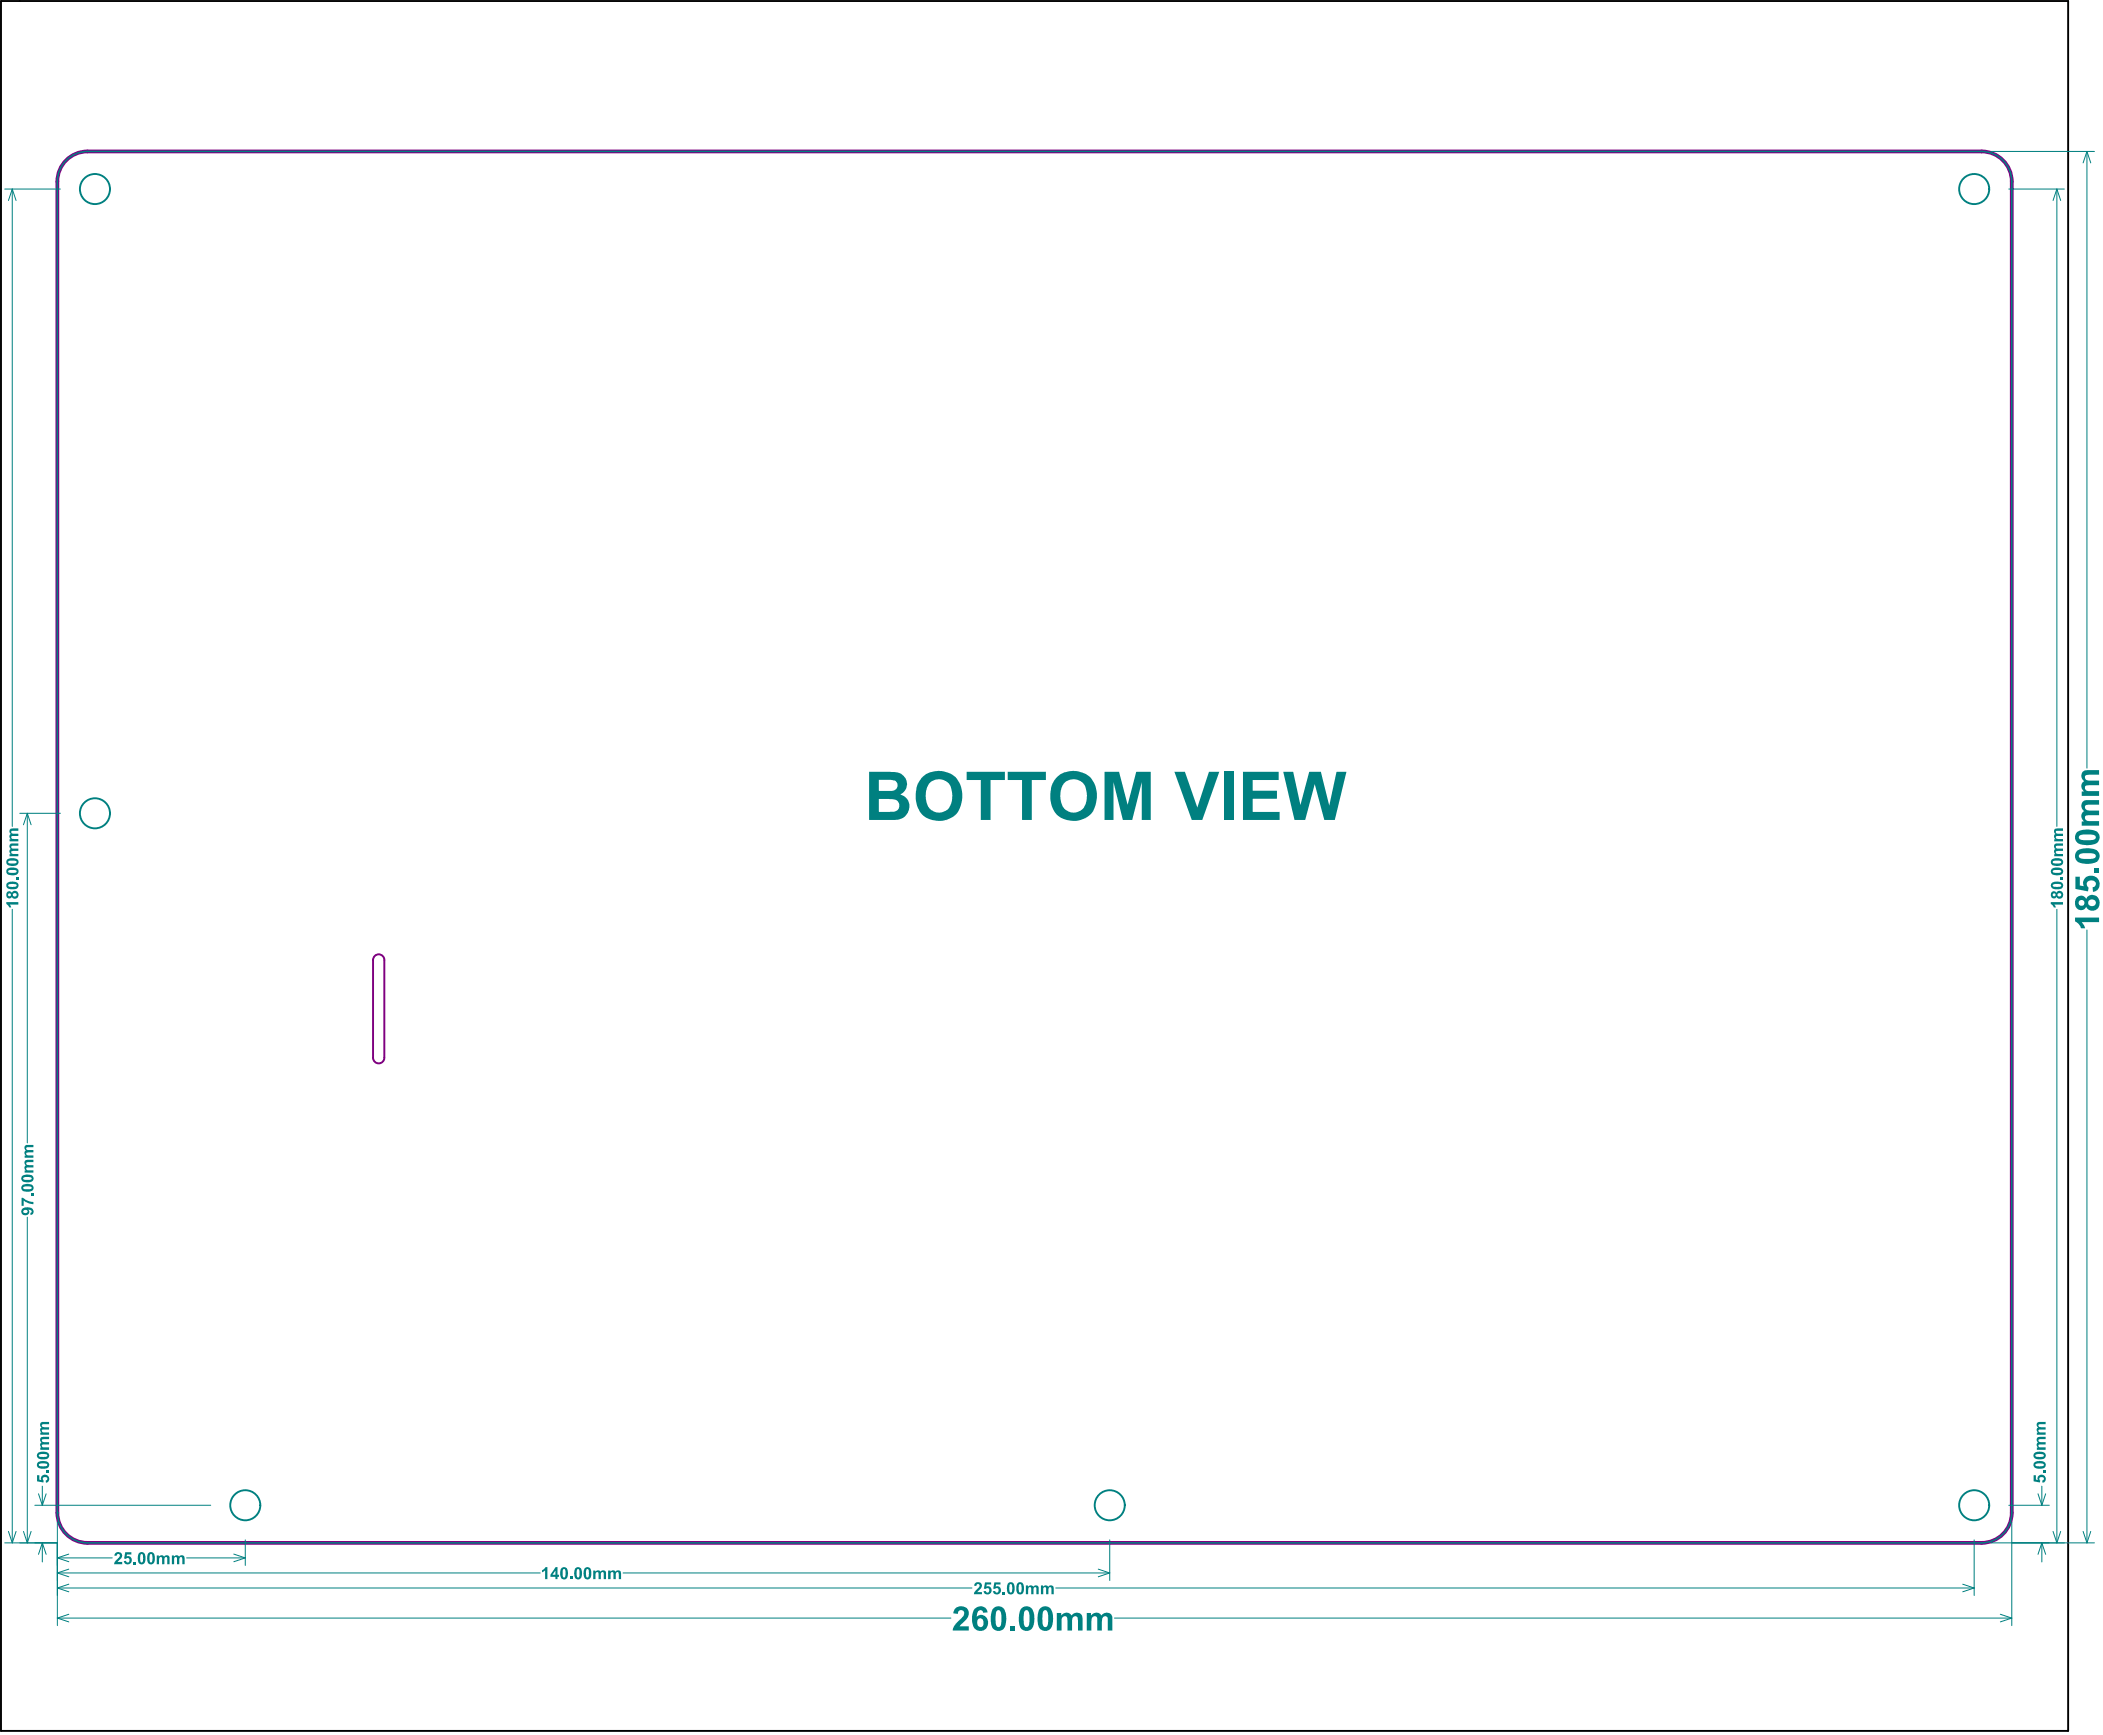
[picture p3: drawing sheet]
<svg xmlns="http://www.w3.org/2000/svg" width="465mm" height="384mm" viewBox="0 0 465 384" stroke-linecap="round" stroke-linejoin="round" font-family="sans-serif">
<path d="M.2 .2h457.4v382.7h-457.4z" fill="none" stroke="#000" stroke-width=".42"/>
<path d="M83 211.4a1.25 1.25 0 0 1 1.3-.2 1.25 1.25 0 0 1 .7 1.2v21.6a1.25 1.25 0 0 1-1.2 1.2 1.25 1.25 0 0 1-1.3-1.2v-21.8z" fill="none" stroke="#808080" stroke-width=".22"/>
<path d="M83.1 211.4a1.25 1.25 0 0 1 1.3-.1 1.25 1.25 0 0 1 .6 1.1v21.6a1.25 1.25 0 0 1-1.2 1.2 1.25 1.25 0 0 1-1.3-1.2v-21.6l.1-.4z" fill="none" stroke="#800080" stroke-width=".42"/>
<path d="M15 35.1a6.6 6.6 0 0 1 4.3-1.6h419.2a6.7 6.7 0 0 1 6.6 6.7v294.5a6.7 6.7 0 0 1-6.6 6.6h-419.2a6.7 6.7 0 0 1-6.6-6.6v-294.5a6.6 6.6 0 0 1 2.3-5.1z" fill="none" stroke="#800080" stroke-width=".83"/>
<path d="M9.4 341.3l-.9 2.6" fill="none" stroke="#008080" stroke-width=".22"/>
<circle cx="12.7" cy="334.7" r=".17" fill="#008080"/>
<g fill="none" stroke="#008080" stroke-width=".22">
<path d="M440.6 33.5h22.8M461.8 33.5l.8 2.5M461.8 33.5l-.9 2.5M461.8 33.5v136.4M1 41.8h12.4M2.7 41.8l-.8 2.6M2.7 41.8v141M2.7 41.8l.9 2.6M444.5 41.8h12.3M455.1 41.8l.9 2.6M455.1 41.8l-.8 2.6M455.1 41.8v141"/>
<path d="M4.4 179.9h9M6 179.9l-.8 2.6M6 179.9v72.9M6 179.9l.9 2.6M2.7 201.2v140.1M455.1 201.2v140.1M461.8 205.7v135.6M6 269.3v72M1.9 338.8l.8 2.5M3.6 338.8l-.9 2.5M5.2 338.8l.8 2.5M6.9 338.8l-.9 2.5"/>
<path d="M7.7 333h38.9M8.5 330.5l.9 2.5M9.4 328.8v4.2M10.2 330.5l-.8 2.5M12.7 336.7v22.9M444.5 333h8.9M445.1 336.7v22.9M450.9 330.5l.9 2.5M451.8 328.8v4.2M452.6 330.5l-.8 2.5M454.3 338.8l.8 2.5M456 338.8l-.9 2.5"/>
<path d="M460.9 338.8l.9 2.5M462.6 338.8l-.8 2.5M1 341.3h11.7M10.2 343.9l-.8-2.6v4.2M12.7 358l2.5 .8M12.7 351.3l2.5 .8M12.7 348l2.5 .8M12.7 344.6l2.5 .9M12.7 344.6h12.1M12.7 348h106.8M12.7 358h197.7M12.7 351.3h202.4"/>
<path d="M15.2 350.5l-2.5 .8M15.2 357.1l-2.5 .9M15.2 343.8l-2.5 .8M15.2 347.1l-2.5 .9M41.3 344.6h13M51.7 343.8l2.6 .8M54.3 340.7v5.6M54.3 344.6l-2.6 .9M137.9 348h107.6M233.6 351.3h203.2M243 347.1l2.5 .9M245.5 340.7v8.9"/>
<path d="M245.5 348l-2.5 .8M246.6 358h198.5M434.3 350.5l2.5 .8M436.8 340.7v12.3M436.8 351.3l-2.5 .8M440.6 341.3h22.8M442.6 357.1l2.5 .9M445.1 358l-2.5 .8M451.8 341.3l.8 2.6M451.8 341.3l-.9 2.6M451.8 341.3v4.2"/>
</g>
<path d="M19.3 33.5h419.2M12.7 40.2v294.5M445.1 40.2v294.5M19.3 341.3h419.2" fill="none" stroke="#008080" stroke-width=".33"/>
<g fill="#008080">
<path d="M450 326.4h.5v.9l.4 .1-.1-.4 .3-.6 .5-.2 .5 .1 .4 .3 .1 .7a.72 .72 0 0 1-.7 .7v-.5l.3-.1a.44 .44 0 0 0-.6-.6 .44 .44 0 0 0-.2 .7v.5l-1.4-.3z"/>
<path d="M452.1 325.3h.5v.5h-.5z"/>
<path d="M450.8 318l1.8-.1v.5h-1.1a.37 .37 0 0 0-.5 .3 .37 .37 0 0 0 .6 .3h1v.5h-1a.38 .38 0 0 0-.6 .4 .38 .38 0 0 0 .6 .3h1v.5h-1.9v-.5h.2l-.1-.1a.63 .63 0 0 1 .1-1l-.3-.4z"/>
<path d="M450.8 314.7l1.8-.1v.5h-1.1a.36 .36 0 0 0-.4 .3 .36 .36 0 0 0 .5 .3h1v.6h-1a.37 .37 0 0 0-.6 .3 .37 .37 0 0 0 .6 .3h1v.5h-1.9v-.5h.2l-.3-.4 .1-.5 .2-.2-.3-.4z"/>
<path d="M8.2 326.4h.5v.9l.4 .1-.1-.4 .3-.6 .5-.2 .6 .1 .3 .3 .2 .7a.72 .72 0 0 1-.7 .7l-.1-.5 .3-.1a.44 .44 0 0 0-.5-.6 .44 .44 0 0 0-.2 .7l-.1 .5-1.4-.3z"/>
<path d="M10.4 325.3h.5v.5h-.5z"/>
<path d="M9 318l.5-.1h1.4v.5h-1.1a.37 .37 0 0 0-.5 .3 .37 .37 0 0 0 .5 .3h1.1v.5h-1.1a.38 .38 0 0 0-.5 .4 .38 .38 0 0 0 .6 .3h1v.5h-2v-.5h.3l-.2-.1a.63 .63 0 0 1 .2-1l-.3-.4z"/>
<path d="M9.1 314.7l1.8-.1v.5h-1.1a.36 .36 0 0 0-.5 .3 .36 .36 0 0 0 .5 .3h1.1v.6h-1.1a.37 .37 0 0 0-.5 .3 .37 .37 0 0 0 .5 .3h1.1v.5h-2v-.5h.3l-.3-.4 .1-.5 .2-.2-.3-.4z"/>
<path d="M4.8 265h.3l1.3 .7 1 .2v.5l-.9-.1-1.3-.7v1.2h-.4z"/>
<path d="M6.9 264.1h.5v.5h-.5z"/>
<path d="M5.6 256.7l1.8-.1v.5h-1.1a.38 .38 0 0 0-.5 .4 .38 .38 0 0 0 .6 .3h1v.5h-1.1a.37 .37 0 0 0-.5 .3 .37 .37 0 0 0 .5 .3h1.1v.5h-2v-.5h.3a.69 .69 0 0 1 0-1.1l-.3-.5z"/>
<path d="M5.6 253.4l.2-.1h1.6v.5h-1.1a.37 .37 0 0 0-.5 .4 .37 .37 0 0 0 .6 .2h1v.5l-1.3 .1a.35 .35 0 0 0-.3 .4 .35 .35 0 0 0 .5 .2h1.1v.5h-2v-.5h.3l-.2-.2-.1-.5a.39 .39 0 0 0 .3-.4 .39 .39 0 0 0-.3-.3v-.4z"/>
<path d="M1.4 199.6h2.7v.5h-2l.4 .6h-.5l-.6-.7z"/>
<path d="M3.5 194.1h.6v.5h-.6z"/>
<path d="M2.2 186.8l.3-.2h1.6v.5h-1.1a.35 .35 0 0 0-.5 .4 .35 .35 0 0 0 .5 .2h1.1v.5h-1.1a.37 .37 0 0 0-.5 .4 .37 .37 0 0 0 .5 .3h1.1v.5h-2v-.4h.3l-.3-.6v-.3l.3-.3-.3-.5z"/>
<path d="M2.3 183.4l1.8-.1v.5h-1.1a.36 .36 0 0 0-.5 .4 .36 .36 0 0 0 .5 .2h1.1v.5h-1.1a.37 .37 0 0 0-.5 .4 .37 .37 0 0 0 .5 .3h1.1v.5h-2v-.4h.3l-.3-.5a.58 .58 0 0 1 .3-.7l-.3-.5z"/>
<path d="M453.8 199.6h2.7v.5h-2l.4 .6h-.5l-.2-.4-.4-.3z"/>
<path d="M456 194.1h.5v.5h-.5z"/>
<path d="M454.6 186.8l.3-.2h1.6v.5h-1.1a.37 .37 0 0 0-.5 .4 .37 .37 0 0 0 .6 .2h1v.5h-1.1a.38 .38 0 0 0-.6 .4 .38 .38 0 0 0 .6 .3h1.1v.5h-2v-.4h.3l-.3-.5v-.4l.3-.3-.3-.4z"/>
<path d="M454.7 183.4l1.8-.1v.5h-1.1a.35 .35 0 0 0-.5 .3 .35 .35 0 0 0 .5 .3h1.1v.5h-1.1a.38 .38 0 0 0-.5 .4 .38 .38 0 0 0 .5 .3h1.1v.5h-2v-.4h.3l-.2-.2a.67 .67 0 0 1 .2-1l-.3-.4z"/>
<path d="M459.1 203h5.3v1h-3.8l.8 1.4h-.9a2.65 2.65 0 0 0-1.4-1.6z"/>
<path d="M459.2 193.9h1v2l.9 .2a1.79 1.79 0 0 1 1.5-2.4 1.79 1.79 0 0 1 1.9 2.1 1.51 1.51 0 0 1-1.4 1.5l-.1-1a.81 .81 0 0 0 .7-1 .81 .81 0 0 0-1.2-.5 .83 .83 0 0 0-.8 .6 .83 .83 0 0 0 .4 1l-.1 .8-2.8-.6z"/>
<path d="M463.4 192h1v1h-1z"/>
<path d="M460.9 177.3l.8-.3h2.7v1h-2.1a.7 .7 0 0 0-1 .7 .7 .7 0 0 0 1 .6h2.1v1h-2.1a.7 .7 0 0 0-1 .7 1.03 1.03 0 0 0 1.3 .6h1.8v1.1h-3.8v-1h.5a1.35 1.35 0 0 1 .1-2.3h-.1a1.45 1.45 0 0 1-.2-2.1z"/>
<path d="M460.8 170.7l.6-.3h3v1h-2.1a.7 .7 0 0 0-1 .6 .7 .7 0 0 0 1 .7h2.1v1h-2.1a.7 .7 0 0 0-1 .7 .7 .7 0 0 0 1 .6h2.1v1.1h-3.8v-1h.6a1.34 1.34 0 0 1 0-2.3h-.1a1.49 1.49 0 0 1-.3-2.1z"/>
<path d="M215.9 350.1l.7-.1 .5 .3 .1 .9-.9 1h1v.5h-1.8l.2-.6 .7-.7a.47 .47 0 0 0 .4-.5 .47 .47 0 0 0-.4-.5l-.3 .1-.1 .4-.5-.1z"/>
<path d="M217.9 350.1h1.4v.4h-1l-.1 .5 .5-.1 .3 .1 .4 .5v.6l-.5 .5-.6 .1a.72 .72 0 0 1-.7-.7h.5a.45 .45 0 0 0 .7 .2 .45 .45 0 0 0 0-.7l-.1-.2-1 .2z"/>
<path d="M220 350.1h1.4v.4h-1l-.1 .5 .5-.1 .5 .3 .2 .9-.3 .4-.8 .2a.72 .72 0 0 1-.7-.7h.5a.45 .45 0 0 0 .7 .2 .45 .45 0 0 0 0-.7l-.2-.2-.9 .2z"/>
<path d="M221.9 352.2h.5v.5h-.5z"/>
<path d="M227 350.7h.5v.3a.69 .69 0 0 1 1.1 0l.4-.3a.6 .6 0 0 1 .6 .1 .6 .6 0 0 1 .2 .7v1.2h-.5v-1.1a.36 .36 0 0 0-.4-.5 .36 .36 0 0 0-.2 .6v1h-.5v-1.2a.37 .37 0 0 0-.5-.4 .37 .37 0 0 0-.2 .6v1h-.5z"/>
<path d="M230.3 350.7h.5v.3l.4-.3 .4 .1a.28 .28 0 0 0 .3 .2 .28 .28 0 0 0 .3-.2l.4-.1a.6 .6 0 0 1 .6 .8v1.2h-.6v-1.1a.37 .37 0 0 0-.4-.5 .37 .37 0 0 0-.2 .6v1h-.5v-1.2a.35 .35 0 0 0-.5-.4 .35 .35 0 0 0-.2 .6v1h-.5z"/>
<path d="M211.5 355.7l.1-.1a1.73 1.73 0 0 1 2.5 .4 1.73 1.73 0 0 1-.5 2.5l-1.3 1.3h2.1v.9h-3.6l.3-1 1.4-1.4a1.47 1.47 0 0 0 .7-1.9 .73 .73 0 0 0-.8-.1 .73 .73 0 0 0-.5 .7l-1-.1 .3-.8z"/>
<path d="M223.6 359.7h1v1h-1z"/>
<path d="M233.8 356.8h1v.6a1.34 1.34 0 0 1 2.3 0 1.33 1.33 0 0 1 1.6-.6 1.33 1.33 0 0 1 .8 1.5v2.4h-1v-2.2a.68 .68 0 0 0-.2-.8 .68 .68 0 0 0-.8 0l-.3 .7v2.3h-1v-2.2a.7 .7 0 0 0-.6-1 .7 .7 0 0 0-.7 1v2.2h-1.1z"/>
<path d="M240.5 356.8h.9v.6a1.38 1.38 0 0 1 2.3 0l.1-.1a1.3 1.3 0 0 1 1.5-.5 1.3 1.3 0 0 1 .8 1.5v2.4h-1v-2.2a.69 .69 0 0 0-.6-1 .69 .69 0 0 0-.7 1v2.2h-1v-2.1a.7 .7 0 0 0-.6-1.1 .7 .7 0 0 0-.7 1v2.2h-1z"/>
<path d="M119.9 347.4l.5-.3 .3-.4h.4v2.6h-.5v-1.9l-.7 .4z"/>
<path d="M126.1 348.8h.6v.5h-.6z"/>
<path d="M131.3 347.4h.4v.3l.4-.3h.4l.4 .3 .3-.3h.3a.55 .55 0 0 1 .6 .7v1.2h-.5v-1.1a.35 .35 0 0 0-.4-.4 .35 .35 0 0 0-.3 .5v1h-.5v-1a.38 .38 0 0 0-.3-.5 .38 .38 0 0 0-.3 .5v1h-.5z"/>
<path d="M134.6 347.4h.5v.3l.2-.2a.6 .6 0 0 1 .9 .2l.3-.3h.5a.54 .54 0 0 1 .4 .7v1.2h-.5v-1.1a.37 .37 0 0 0-.4-.4 .37 .37 0 0 0-.3 .5v1h-.5v-1a.38 .38 0 0 0-.4-.5 .38 .38 0 0 0-.2 .6v.9h-.5z"/>
<path d="M25.6 343.5l.7-.1a.89 .89 0 0 1 .7 .8 .89 .89 0 0 1-.6 .9l-.4 .4h1v.5h-1.8l.3-.6 .8-.9a.37 .37 0 0 0 .1-.6 .37 .37 0 0 0-.6 .3l-.5-.1z"/>
<path d="M27.7 343.4h1.4v.5h-1l-.1 .4 .4-.1 .6 .3 .2 .7-.1 .4-.3 .3-.7 .2-.5-.2-.2-.5 .5-.1a.42 .42 0 0 0 .5 .3 .42 .42 0 0 0 .2-.6 .43 .43 0 0 0-.3-.3 .43 .43 0 0 0-.5 .2l-.3-.1z"/>
<path d="M29.5 345.5h.6v.5h-.6z"/>
<path d="M34.7 344.1h.4v.3l.2-.2a.66 .66 0 0 1 1 .2l.4-.3a.62 .62 0 0 1 .6 .1 .62 .62 0 0 1 .2 .6v1.2h-.5v-1.1a.35 .35 0 0 0-.3-.5 .35 .35 0 0 0-.3 .5v1.1h-.5v-1a.38 .38 0 0 0-.4-.6 .38 .38 0 0 0-.3 .6v1h-.5z"/>
<path d="M38 344.1h.5v.3l.2-.3a.69 .69 0 0 1 .9 .3l.4-.3 .7 .2 .2 1.7h-.6v-1.1a.38 .38 0 0 0-.4-.5 .38 .38 0 0 0-.2 .6v1h-.5v-1a.37 .37 0 0 0-.4-.6 .37 .37 0 0 0-.3 .6v1h-.5z"/>
<path d="M213.9 170.7h8.4v1.9h-3.1v8.8h-2.2v-8.8h-3.1z"/>
<path d="M223 170.7h8.4v1.9h-3.1v8.8h-2.2v-8.8h-3.1z"/>
<path d="M244.4 170.7h3.2l1.9 7.4 1.9-7.4h3.2v10.7h-2v-8.4l-2.1 8.4h-2.1l-2-8.4v8.4h-2z"/>
<path d="M259.9 170.7h2.3l2.7 7.9 2.6-7.9h2.3l-3.8 10.7h-2.3z"/>
<path d="M270.8 170.7h2.2v10.7h-2.2z"/>
<path d="M275 170.7h7.9v1.9h-5.7v2.3h5.3v1.8h-5.3v2.9h5.9v1.8h-8.1z"/>
<path d="M283.9 170.7h2.2l1.6 7.4 2-7.4h2.6l1.8 7.5 1.6-7.5h2.2l-2.6 10.7h-2.3l-2.1-8-2.1 8h-2.4z"/>
<path d="M450.4 323.9a.41 .41 0 0 0 .1 .4 .41 .41 0 0 0 .5 .1h.8a.34 .34 0 0 0 .4-.4 .34 .34 0 0 0-.5-.2l-.8-.1zM450.2 323.4l.6-.2 1 .1a.84 .84 0 0 1 .9 .9 .84 .84 0 0 1-1.1 .7h-.8a.82 .82 0 0 1-.8-.6 .82 .82 0 0 1 .2-.9z"/>
<path d="M450.4 321.8a.41 .41 0 0 0 .1 .5 .41 .41 0 0 0 .5 0h.8a.34 .34 0 0 0 .4-.4 .34 .34 0 0 0-.5-.2h-.8zM450.2 321.4l.6-.2h1a.84 .84 0 0 1 .9 1 .84 .84 0 0 1-1.1 .6h-.8a.81 .81 0 0 1-.8-.5 .81 .81 0 0 1 .2-.9z"/>
<path d="M8.6 323.9a.41 .41 0 0 0 .2 .4 .41 .41 0 0 0 .4 .1h.9a.34 .34 0 0 0 .4-.4 .34 .34 0 0 0-.6-.2l-.7-.1zM8.4 323.4l.6-.2 1.1 .1a.84 .84 0 0 1 .8 .9 .84 .84 0 0 1-1.1 .7h-.8a.81 .81 0 0 1-.8-.5 .81 .81 0 0 1 .2-1z"/>
<path d="M8.6 321.8a.41 .41 0 0 0 .2 .5 .41 .41 0 0 0 .4 0h.9a.34 .34 0 0 0 .4-.4 .34 .34 0 0 0-.6-.2h-.7zM8.4 321.4l.6-.2h1.1a.84 .84 0 0 1 .8 1 .84 .84 0 0 1-1.1 .6h-.8a.81 .81 0 0 1-.8-.5 .81 .81 0 0 1 .2-.9z"/>
<path d="M5.2 267.8a.39 .39 0 0 0 .1 .6 .39 .39 0 0 0 .5-.1 .41 .41 0 0 0 .1-.6 .41 .41 0 0 0-.6 .1zM5 267.3l.6-.2h.8a.87 .87 0 0 1 1 .7 .87 .87 0 0 1-.6 1v-.5a.41 .41 0 0 0 .1-.6 .41 .41 0 0 0-.6-.1v.1a.84 .84 0 0 1-.5 1.2 .84 .84 0 0 1-1.1-.7l.1-.5z"/>
<path d="M5.2 262.6a.46 .46 0 0 0 .2 .5 .46 .46 0 0 0 .5 0h.7a.34 .34 0 0 0 .4-.4 .34 .34 0 0 0-.5-.2zM5 262.2l.9-.3 1.1 .2 .4 .4v.6a1.82 1.82 0 0 1-2.4 .3l-.3-.6z"/>
<path d="M5.2 260.5a.46 .46 0 0 0 .2 .5 .46 .46 0 0 0 .5 0h.7a.34 .34 0 0 0 .4-.4 .34 .34 0 0 0-.5-.2zM5 260l.8-.2 1.1 .2 .5 .3v.7a1.82 1.82 0 0 1-2.4 .4l-.3-.6z"/>
<path d="M1.8 198a.35 .35 0 0 0 .7 0 .35 .35 0 0 0-.7 0zM2.8 197.9a.45 .45 0 0 0 .9 0 .45 .45 0 0 0-.9 0zM1.7 197.2h.1a.59 .59 0 0 1 .8 .3 .82 .82 0 0 1 1.3-.2 .82 .82 0 0 1 0 1.3l-.4 .2a.69 .69 0 0 1-.9-.4l-.4 .4-.7-.3-.1-.8z"/>
<path d="M1.9 195.7v.4l.2 .1h1.2a.35 .35 0 0 0 .4-.5 .35 .35 0 0 0-.6-.1zM1.7 195.3l.5-.3h1a.86 .86 0 0 1 .9 1 .86 .86 0 0 1-1.1 .7h-.4a.91 .91 0 0 1-1-.2 .91 .91 0 0 1-.1-1.1z"/>
<path d="M1.9 192.6a.35 .35 0 0 0 0 .4 .35 .35 0 0 0 .5 .1h.9a.33 .33 0 0 0 .4-.4 .33 .33 0 0 0-.5-.2zM1.6 192.2l.8-.3 .8 .1a.86 .86 0 0 1 .9 .9 .86 .86 0 0 1-1.1 .7h-.7a.83 .83 0 0 1-.8-.5 .83 .83 0 0 1 .1-.9z"/>
<path d="M1.9 190.5a.35 .35 0 0 0 0 .4 .35 .35 0 0 0 .5 .1h.9a.33 .33 0 0 0 .4-.4 .33 .33 0 0 0-.5-.2zM1.6 190.1l.8-.3 .8 .1a.86 .86 0 0 1 .9 .9 .86 .86 0 0 1-1.1 .8l-.7-.1a.83 .83 0 0 1-.8-.4 .83 .83 0 0 1 .1-1z"/>
<path d="M454.2 198a.32 .32 0 0 0 .6 0 .32 .32 0 0 0-.6 0zM455.2 198a.4 .4 0 0 0 .8 0 .4 .4 0 0 0-.8 0zM454 197.4a.66 .66 0 0 1 1 .1 .84 .84 0 0 1 1.1-.2 .84 .84 0 0 1 .4 1 .84 .84 0 0 1-1 .5l-.5-.4-.1 .1a.73 .73 0 0 1-1 0 .73 .73 0 0 1 0-1z"/>
<path d="M454.2 195.7a.41 .41 0 0 0 .2 .5 .41 .41 0 0 0 .4 0h.9a.33 .33 0 0 0 .4-.4 .33 .33 0 0 0-.5-.2h-.8zM454.1 195.3l.5-.3 1.1 .1a.84 .84 0 0 1 .8 1 .84 .84 0 0 1-1.1 .6h-.8a.81 .81 0 0 1-.8-.5 .81 .81 0 0 1 .3-.9z"/>
<path d="M454.3 192.6a.38 .38 0 0 0 0 .4 .38 .38 0 0 0 .5 .1h.9a.31 .31 0 0 0 .4-.3 .31 .31 0 0 0-.4-.3zM454.1 192.1l.7-.2 .9 .1a.86 .86 0 0 1 .8 .9 .86 .86 0 0 1-1.1 .7h-.6a.84 .84 0 0 1-1-.4 .84 .84 0 0 1 .3-1.1z"/>
<path d="M454.3 190.5a.38 .38 0 0 0 0 .5 .38 .38 0 0 0 .5 0h.9a.31 .31 0 0 0 .4-.2 .31 .31 0 0 0-.4-.4zM454.1 190.1l.7-.3 .9 .1a.86 .86 0 0 1 .8 1 .86 .86 0 0 1-1.1 .7l-.6-.1a.84 .84 0 0 1-1-.4 .84 .84 0 0 1 .3-1z"/>
<path d="M459.9 199.7a.65 .65 0 0 0 1.3 0 .65 .65 0 0 0-1.3 0zM462 199.7a.8 .8 0 0 0 1.6 0 .8 .8 0 0 0-1.6 0zM459.5 198.5a1.22 1.22 0 0 1 2.1 .4 1.63 1.63 0 0 1 2.1-.7 1.63 1.63 0 0 1 .8 2.1 1.55 1.55 0 0 1-1.4 1.2 1.55 1.55 0 0 1-1.5-.9 1.33 1.33 0 0 1-1.7 .6 1.33 1.33 0 0 1-.8-1.6l.2-.7z"/>
<path d="M460.1 189a.63 .63 0 0 0 0 .8 .63 .63 0 0 0 .8 .2h1.4a1.33 1.33 0 0 0 1.4-.5 .66 .66 0 0 0-.8-.7l-2-.1zM459.5 188.2a4.4 4.4 0 0 1 4.7 .2 1.72 1.72 0 0 1 .1 1.9 1.72 1.72 0 0 1-1.7 .8h-1a2.9 2.9 0 0 1-2.2-.7 1.73 1.73 0 0 1 .1-2.2z"/>
<path d="M460.1 184.9a.65 .65 0 0 0 .1 .8 .65 .65 0 0 0 .7 .1l1.4 .1a1.33 1.33 0 0 0 1.4-.5 .66 .66 0 0 0-.8-.8h-2zM459.5 184.1a4.4 4.4 0 0 1 4.7 .1v.1a1.72 1.72 0 0 1 .1 1.8 1.72 1.72 0 0 1-1.7 .8l-1 .1a2.9 2.9 0 0 1-2.2-.8 1.73 1.73 0 0 1 .1-2.1z"/>
<path d="M223.5 350.4l-.2 .7 .1 .9a.33 .33 0 0 0 .4 .3 .33 .33 0 0 0 .1-.5v-1a.32 .32 0 0 0-.4-.4zM223.2 350.1l.6-.1 .5 .3 .2 .7v.9a.84 .84 0 0 1-1 .8 .84 .84 0 0 1-.7-1.1v-.9z"/>
<path d="M225.6 350.4l-.2 .7v.9a.33 .33 0 0 0 .4 .3 .33 .33 0 0 0 .2-.5v-1a.32 .32 0 0 0-.4-.4zM225.3 350.1l.6-.1 .5 .3 .2 .7-.1 .9a.84 .84 0 0 1-1 .8 .84 .84 0 0 1-.6-1.1l.1-1z"/>
<path d="M215.9 355.7a1.62 1.62 0 0 1 2.6 1l-1 .1a.66 .66 0 0 0-.7-.6 .66 .66 0 0 0-.6 .8l-.1 .7a1.59 1.59 0 0 1 2 0 1.59 1.59 0 0 1 .4 2 1.76 1.76 0 0 1-2.1 1 1.76 1.76 0 0 1-1.3-1.8v-.9a2.88 2.88 0 0 1 .8-2.3zM216.6 358.1a1.08 1.08 0 0 0-.4 1.1 1.08 1.08 0 0 0 .9 .8 1.06 1.06 0 0 0 .5-1.1 1.06 1.06 0 0 0-.8-.9z"/>
<path d="M220.7 356.2l-.3 .5v2.5a.62 .62 0 0 0 .6 .7 .62 .62 0 0 0 .5-.8v-1.9a.71 .71 0 0 0-.8-1zM219.9 355.7a1.62 1.62 0 0 1 1.7-.2 1.62 1.62 0 0 1 1 1.4v.4a3.1 3.1 0 0 1-.9 3.3 1.69 1.69 0 0 1-2.4-1.7l-.1-1a3.1 3.1 0 0 1 .7-2.2z"/>
<path d="M226.9 356.3l-.3 .4-.1 .5 .1 2a.62 .62 0 0 0 .6 .7 .62 .62 0 0 0 .5-.8v-1.9a.68 .68 0 0 0-.1-.8 .68 .68 0 0 0-.7-.1zM226.1 355.7a1.66 1.66 0 0 1 1.8-.2 1.66 1.66 0 0 1 .9 1.6v.4a3 3 0 0 1-.9 3.1 1.69 1.69 0 0 1-2.4-1.7l-.1-1a3.1 3.1 0 0 1 .7-2.2z"/>
<path d="M231 356.3l-.3 .5v1.7a1.26 1.26 0 0 0 .5 1.5 .74 .74 0 0 0 .7-1.1v-1.7a.68 .68 0 0 0-.2-.8 .68 .68 0 0 0-.7-.1zM230.2 355.7a1.66 1.66 0 0 1 1.8-.2 1.66 1.66 0 0 1 .9 1.6l.1 .4a3 3 0 0 1-1 3.1 1.69 1.69 0 0 1-2.4-1.7v-1a3.1 3.1 0 0 1 .6-2.2z"/>
<path d="M122.9 347.4l-.6 1h.6zM122.9 346.7h.5v1.7h.3v.4h-.3v.5h-.5v-.5h-1.1v-.4z"/>
<path d="M124.6 347.1l-.1 1.6a.32 .32 0 0 0 .4 .3 .32 .32 0 0 0 .2-.5v-1.1a.3 .3 0 0 0-.1-.3 .3 .3 0 0 0-.4 0zM124.3 346.8l.7-.1a1.44 1.44 0 0 1 .6 2l-.3 .6-.7 .1a1.54 1.54 0 0 1-.6-2z"/>
<path d="M127.8 347.1l-.2 .5v1a.33 .33 0 0 0 .4 .4 .33 .33 0 0 0 .2-.5v-1a.31 .31 0 0 0-.1-.3 .31 .31 0 0 0-.3-.1zM127.5 346.8l.5-.1 .6 .3 .2 .7-.1 .8a.84 .84 0 0 1-.9 .9 .84 .84 0 0 1-.7-1.1v-.8z"/>
<path d="M129.8 347.1l-.1 .5v1a.33 .33 0 0 0 .4 .4 .33 .33 0 0 0 .2-.5v-1a.31 .31 0 0 0-.1-.3 .31 .31 0 0 0-.4-.1zM129.5 346.8l.6-.1 .5 .3 .2 .7v.8a.84 .84 0 0 1-1 .9 .84 .84 0 0 1-.7-1.1l.1-.9z"/>
<path d="M31.1 343.8l-.1 .6 .1 1.1a.34 .34 0 0 0 .5 .1 .34 .34 0 0 0 0-.5v-.6a.52 .52 0 0 0-.3-.7zM30.8 343.5l.5-.2 .3 .1a1.87 1.87 0 0 1 .3 2.4l-.6 .3-.7-.4-.1-1v-.7z"/>
<path d="M33.2 343.8l-.1 .6 .1 1.1a.34 .34 0 0 0 .4 .1 .34 .34 0 0 0 .1-.5v-.6a.52 .52 0 0 0-.3-.7zM32.9 343.5l.4-.2 .4 .1a1.87 1.87 0 0 1 .3 2.4l-.7 .3-.6-.4-.2-1 .1-.7z"/>
<path d="M194.5 172.5v2.5h2.7a1.24 1.24 0 0 0 1.4-1.3 1.24 1.24 0 0 0-1.4-1.2zM194.5 176.7v2.9h2.3a1.79 1.79 0 0 0 2.1-1 1.49 1.49 0 0 0-1.8-1.8zM192.3 170.7h4.7a3.3 3.3 0 0 1 3.4 1.6 2.58 2.58 0 0 1-1.2 3.5 2.88 2.88 0 0 1 1.9 3.2 2.88 2.88 0 0 1-3 2.4h-5.8z"/>
<path d="M205.9 173a4.8 4.8 0 0 0-.2 5.8 2.92 2.92 0 0 0 3.3 .7 2.92 2.92 0 0 0 1.7-3.1 5 5 0 0 0-.8-3.2 3.1 3.1 0 0 0-4-.2zM204.3 171.7a5.4 5.4 0 0 1 7.5 .7 6.5 6.5 0 0 1-.5 8 5.5 5.5 0 0 1-7.8-.8 6.7 6.7 0 0 1 .6-7.7z"/>
<path d="M235.7 173a4.8 4.8 0 0 0-.3 5.8 2.92 2.92 0 0 0 3.4 .7 2.92 2.92 0 0 0 1.7-3.1 4.7 4.7 0 0 0-1-3.2 2.98 2.98 0 0 0-3.8-.2zM234.1 171.7a5.5 5.5 0 0 1 7.5 .7 6.5 6.5 0 0 1-.5 8 5.5 5.5 0 0 1-7.8-.8 6.7 6.7 0 0 1 .6-7.7z"/>
</g>
<g fill="none" stroke="#008080" stroke-width=".42">
<circle cx="21" cy="41.8" r="3.3"/>
<circle cx="436.8" cy="41.8" r="3.3"/>
<circle cx="21" cy="179.9" r="3.3"/>
<circle cx="54.3" cy="333" r="3.3"/>
<circle cx="245.5" cy="333" r="3.3"/>
<circle cx="436.8" cy="333" r="3.3"/>
</g>
<path d="M19.3 33.5a6.7 6.7 0 0 0-6.6 6.7M438.5 33.5a6.7 6.7 0 0 1 6.6 6.7M12.7 334.7a6.7 6.7 0 0 0 6.6 6.6M445.1 334.7a6.7 6.7 0 0 1-6.6 6.6" fill="none" stroke="#008080" stroke-width=".33"/>
</svg>
